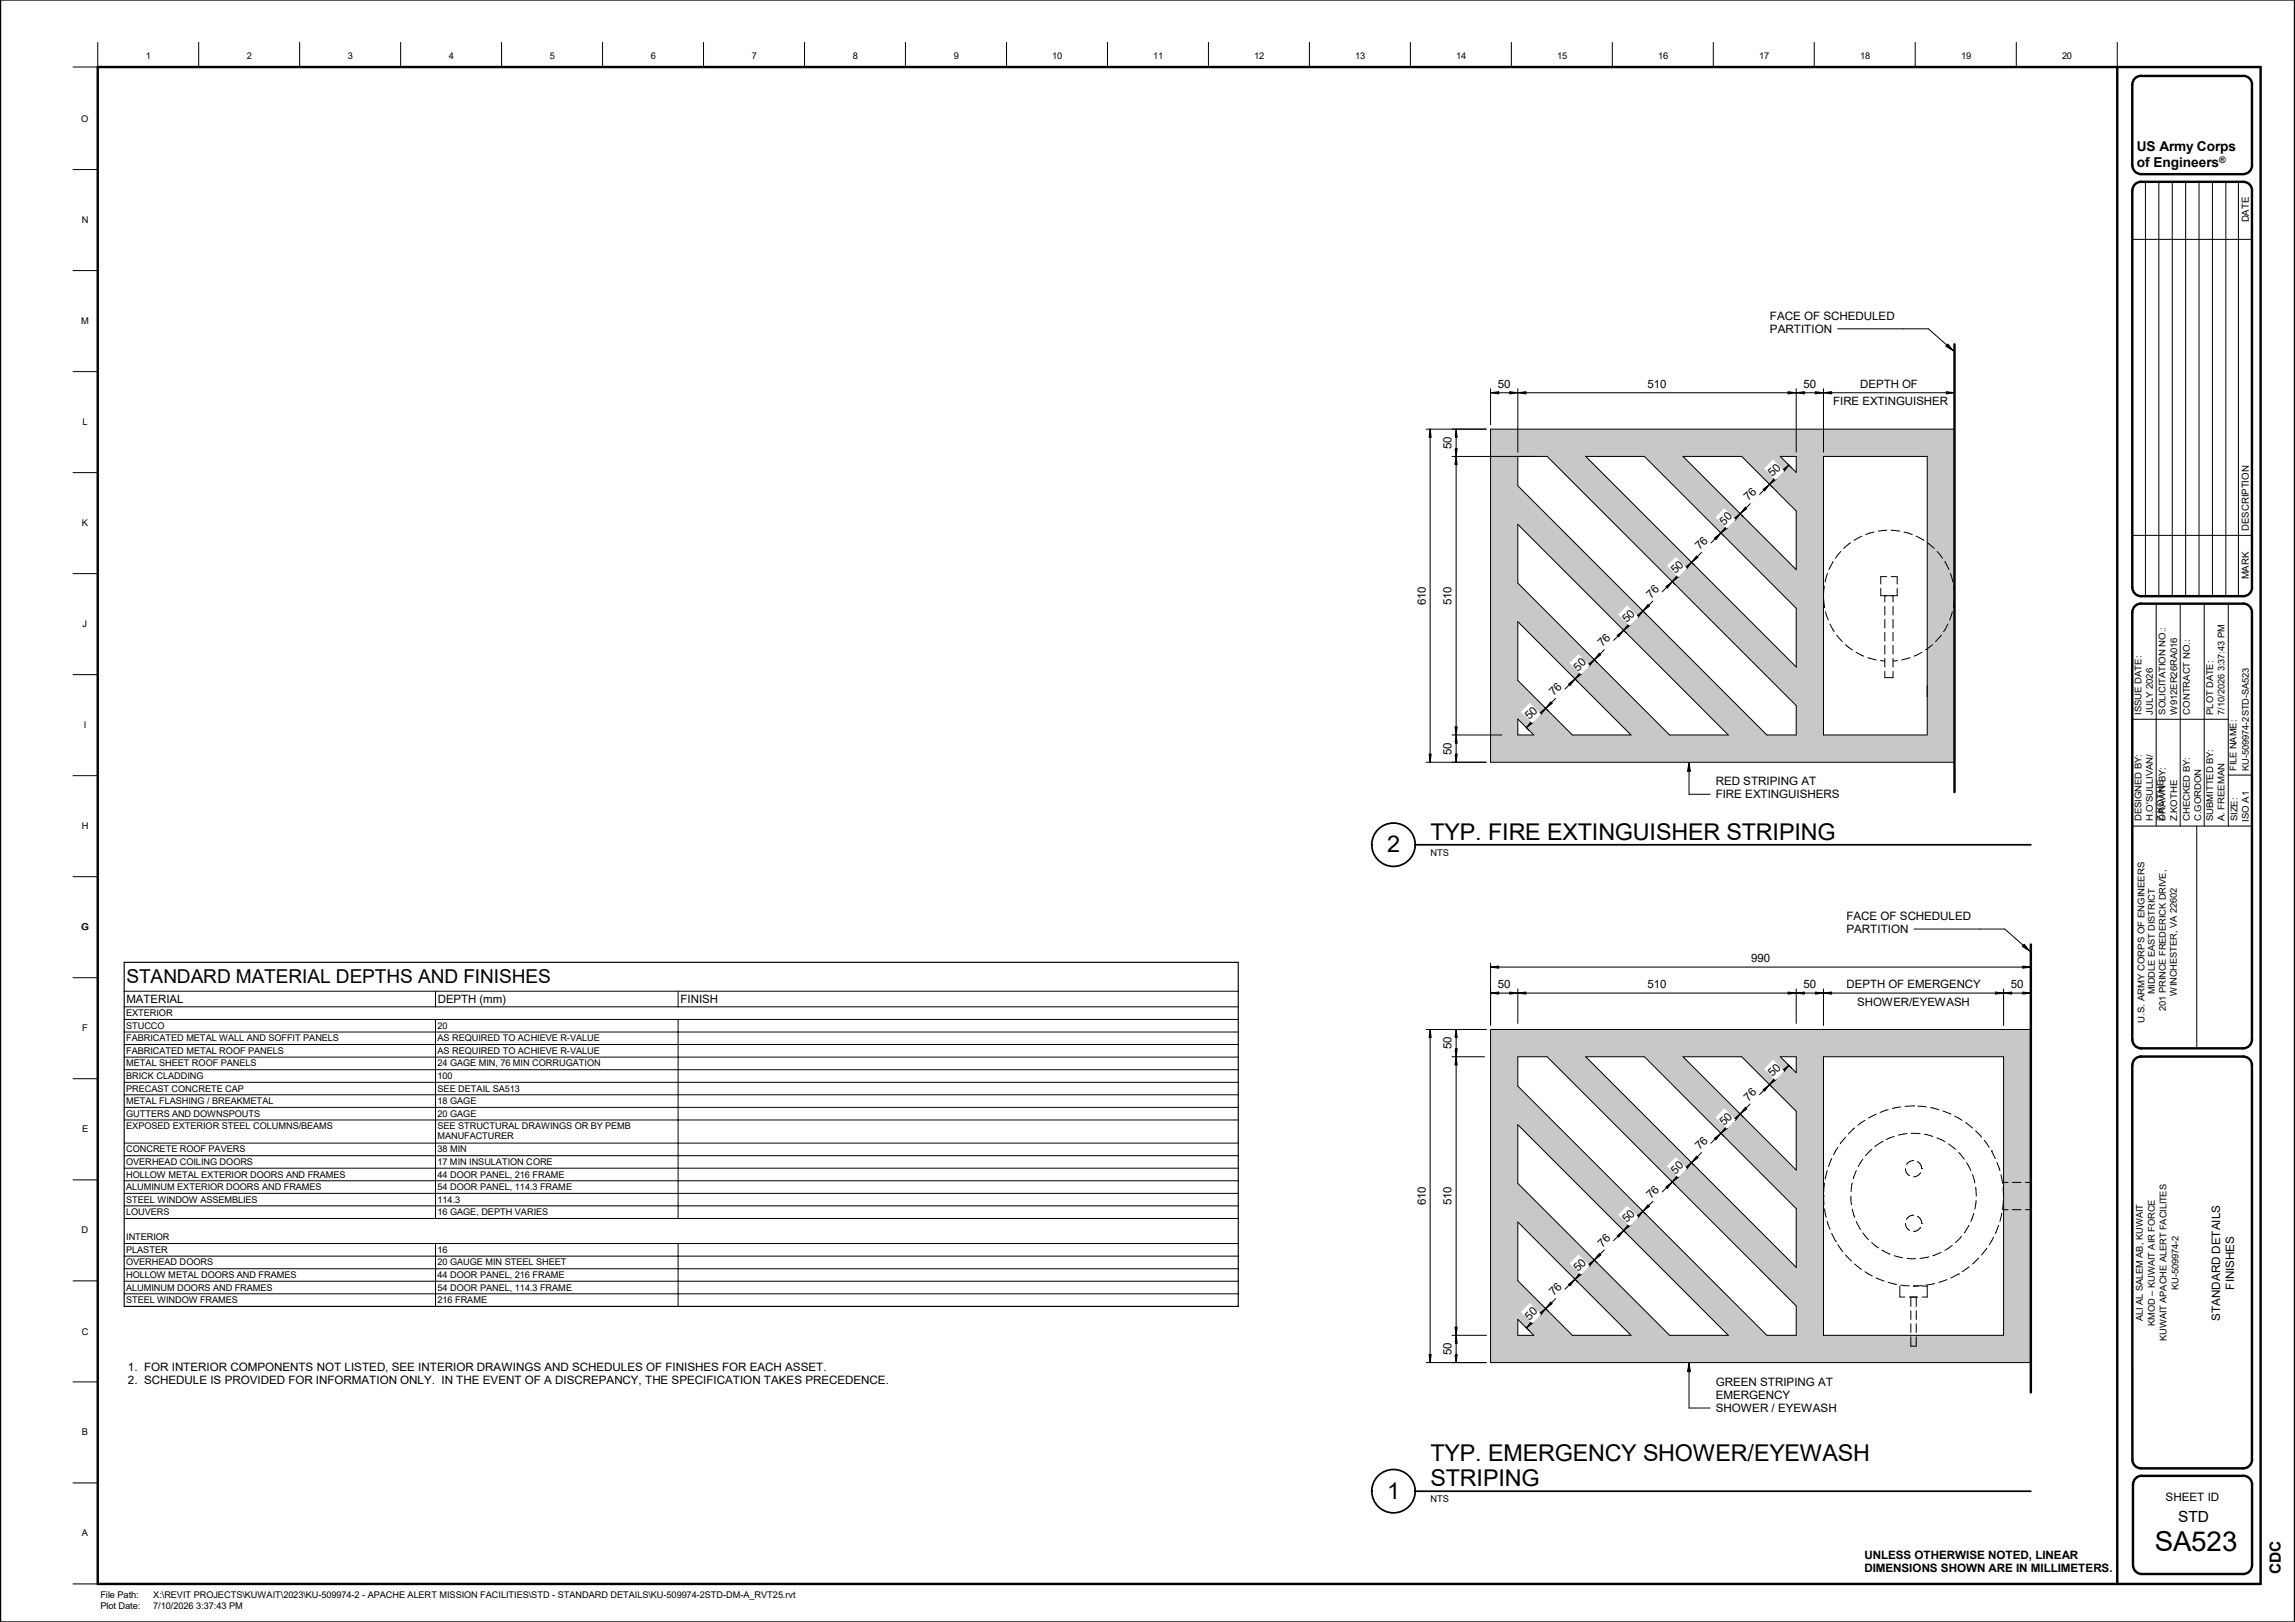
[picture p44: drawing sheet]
<svg xmlns="http://www.w3.org/2000/svg" width="841mm" height="594mm" viewBox="0 0 841 594" stroke-linecap="round" stroke-linejoin="round" font-family="sans-serif">
<defs><g id="words">
<text font-size="10.1" x="789.6" y="567.9">SA523</text>
<g font-size="8.5">
<text x="524.2" y="307.6">TYP. FIRE EXTINGUISHER STRIPING</text>
<text x="508.3" y="312.2">2</text>
<text x="524.2" y="535">TYP. EMERGENCY SHOWER/EYEWASH</text>
<text x="524.2" y="544.4">STRIPING</text>
<text x="508.3" y="548.9">1</text>
</g>
<text font-size="7" x="46.3" y="360">STANDARD MATERIAL DEPTHS AND FINISHES</text>
<g font-size="5.6">
<text x="798.2" y="557.4">STD</text>
<text x="835.9" y="576.7" transform="rotate(-90 835.9 576.7)">CDC</text>
</g>
<g font-size="5">
<text x="783.1" y="55.5">US Army Corps</text>
<text x="783.1" y="61.3">of Engineers</text>
</g>
<g font-size="4.3">
<text x="818.7" y="472.3" transform="rotate(-90 818.7 472.3)">FINISHES</text>
<text x="813.6" y="483.7" transform="rotate(-90 813.6 483.7)">STANDARD DETAILS</text>
</g>
<g font-size="4.2">
<text x="648.6" y="117.1">FACE OF SCHEDULED</text>
<text x="648.6" y="121.9">PARTITION</text>
<text x="548.9" y="142.1">50</text>
<text x="603.8" y="142.1">510</text>
<text x="660.9" y="142.1">50</text>
<text x="681.7" y="142.1">DEPTH OF</text>
<text x="671.8" y="148.4">FIRE EXTINGUISHER</text>
<text x="532" y="164.5" transform="rotate(-90 532 164.5)">50</text>
<text x="649.6" y="174.8" transform="rotate(-45 649.6 174.8)">50</text>
<text x="640.7" y="183.6" transform="rotate(-45 640.7 183.6)">76</text>
<text x="631.8" y="192.6" transform="rotate(-45 631.8 192.6)">50</text>
<text x="622.9" y="201.5" transform="rotate(-45 622.9 201.5)">76</text>
<text x="614" y="210.4" transform="rotate(-45 614 210.4)">50</text>
<text x="522.5" y="221.7" transform="rotate(-90 522.5 221.7)">610</text>
<text x="532" y="221.7" transform="rotate(-90 532 221.7)">510</text>
<text x="605.1" y="219.3" transform="rotate(-45 605.1 219.3)">76</text>
<text x="596.1" y="228.2" transform="rotate(-45 596.1 228.2)">50</text>
<text x="587.2" y="237.1" transform="rotate(-45 587.2 237.1)">76</text>
<text x="578.3" y="246" transform="rotate(-45 578.3 246)">50</text>
<text x="569.4" y="254.9" transform="rotate(-45 569.4 254.9)">76</text>
<text x="560.5" y="263.9" transform="rotate(-45 560.5 263.9)">50</text>
<text x="532" y="276.5" transform="rotate(-90 532 276.5)">50</text>
<text x="628.7" y="287.6">RED STRIPING AT</text>
<text x="628.7" y="292.4">FIRE EXTINGUISHERS</text>
<text x="676.7" y="337">FACE OF SCHEDULED</text>
<text x="676.7" y="341.8">PARTITION</text>
<text x="641.8" y="352.5">990</text>
<text x="548.9" y="362">50</text>
<text x="603.8" y="362">510</text>
<text x="660.9" y="362">50</text>
<text x="676.7" y="362">DEPTH OF EMERGENCY</text>
<text x="736.9" y="362">50</text>
<text x="46.4" y="367.2">MATERIAL</text>
<text x="160.5" y="367.2">DEPTH (mm)</text>
<text x="249.4" y="367.2">FINISH</text>
<text x="680.6" y="368.3">SHOWER/EYEWASH</text>
<text x="532" y="384.3" transform="rotate(-90 532 384.3)">50</text>
<text x="649.6" y="394.6" transform="rotate(-45 649.6 394.6)">50</text>
<text x="640.7" y="403.5" transform="rotate(-45 640.7 403.5)">76</text>
<text x="631.8" y="412.4" transform="rotate(-45 631.8 412.4)">50</text>
<text x="622.9" y="421.3" transform="rotate(-45 622.9 421.3)">76</text>
<text x="614" y="430.2" transform="rotate(-45 614 430.2)">50</text>
<text x="522.5" y="441.5" transform="rotate(-90 522.5 441.5)">610</text>
<text x="532" y="441.5" transform="rotate(-90 532 441.5)">510</text>
<text x="605.1" y="439.2" transform="rotate(-45 605.1 439.2)">76</text>
<text x="596.1" y="448.1" transform="rotate(-45 596.1 448.1)">50</text>
<text x="587.2" y="457" transform="rotate(-45 587.2 457)">76</text>
<text x="578.3" y="465.9" transform="rotate(-45 578.3 465.9)">50</text>
<text x="569.4" y="474.8" transform="rotate(-45 569.4 474.8)">76</text>
<text x="560.5" y="483.7" transform="rotate(-45 560.5 483.7)">50</text>
<text x="532" y="496.4" transform="rotate(-90 532 496.4)">50</text>
<text x="46.9" y="502.2">1. FOR INTERIOR COMPONENTS NOT LISTED, SEE INTERIOR DRAWINGS AND SCHEDULES OF FINISHES FOR EACH ASSET.</text>
<text x="46.9" y="506.9">2. SCHEDULE IS PROVIDED FOR INFORMATION ONLY. IN THE EVENT OF A DISCREPANCY, THE SPECIFICATION TAKES PRECEDENCE.</text>
<text x="628.7" y="507.7">GREEN STRIPING AT</text>
<text x="628.7" y="512.4">EMERGENCY</text>
<text x="628.7" y="517.2">SHOWER / EYEWASH</text>
<text x="793.6" y="549.7">SHEET ID</text>
<text x="683.2" y="570.8">UNLESS OTHERWISE NOTED, LINEAR</text>
<text x="683.2" y="575.8">DIMENSIONS SHOWN ARE IN MILLIMETERS.</text>
</g>
<g font-size="3.5">
<text x="824.1" y="81.4" transform="rotate(-90 824.1 81.4)">DATE</text>
<text x="824.1" y="194.4" transform="rotate(-90 824.1 194.4)">DESCRIPTION</text>
<text x="824.1" y="212.2" transform="rotate(-90 824.1 212.2)">MARK</text>
</g>
<g font-size="3.4">
<text x="53.5" y="21.5">1</text>
<text x="90.5" y="21.5">2</text>
<text x="127.5" y="21.5">3</text>
<text x="164.5" y="21.5">4</text>
<text x="201.5" y="21.5">5</text>
<text x="238.5" y="21.5">6</text>
<text x="275.5" y="21.5">7</text>
<text x="312.5" y="21.5">8</text>
<text x="349.5" y="21.5">9</text>
<text x="385.6" y="21.5">10</text>
<text x="422.6" y="21.5">11</text>
<text x="459.6" y="21.5">12</text>
<text x="496.6" y="21.5">13</text>
<text x="533.6" y="21.5">14</text>
<text x="570.6" y="21.5">15</text>
<text x="607.6" y="21.5">16</text>
<text x="644.6" y="21.5">17</text>
<text x="681.6" y="21.5">18</text>
<text x="718.6" y="21.5">19</text>
<text x="755.6" y="21.5">20</text>
<text x="29.8" y="44.6">O</text>
<text x="29.9" y="81.6">N</text>
<text x="29.8" y="118.6">M</text>
<text x="30.2" y="155.6">L</text>
<text x="30" y="192.6">K</text>
<text x="30.3" y="229.6">J</text>
<text x="784.8" y="261.7" transform="rotate(-90 784.8 261.7)">ISSUE DATE:</text>
<text x="788.9" y="261.7" transform="rotate(-90 788.9 261.7)">JULY 2026</text>
<text x="793.6" y="261.7" transform="rotate(-90 793.6 261.7)">SOLICITATION NO.:</text>
<text x="797.8" y="261.7" transform="rotate(-90 797.8 261.7)">W912ER26RA016</text>
<text x="802.4" y="261.7" transform="rotate(-90 802.4 261.7)">CONTRACT NO.:</text>
<text x="811.1" y="261.7" transform="rotate(-90 811.1 261.7)">PLOT DATE:</text>
<text x="815.2" y="261.7" transform="rotate(-90 815.2 261.7)">7/10/2026 3:37:43 PM</text>
<text x="30.7" y="266.6">I</text>
<text x="819.6" y="282.3" transform="rotate(-90 819.6 282.3)">FILE NAME:</text>
<text x="824.1" y="282.3" transform="rotate(-90 824.1 282.3)">KU-509974-2STD-SA523</text>
<text x="29.9" y="303.6">H</text>
<text x="784.8" y="300.8" transform="rotate(-90 784.8 300.8)">DESIGNED BY:</text>
<text x="788.9" y="300.8" transform="rotate(-90 788.9 300.8)">H.O'SULLIVAN/</text>
<text x="792.8" y="300.8" transform="rotate(-90 792.8 300.8)">Z.KOTHE</text>
<text x="793.6" y="300.8" transform="rotate(-90 793.6 300.8)">DRAWN BY:</text>
<text x="797.8" y="300.8" transform="rotate(-90 797.8 300.8)">Z.KOTHE</text>
<text x="802.4" y="300.8" transform="rotate(-90 802.4 300.8)">CHECKED BY:</text>
<text x="806.6" y="300.8" transform="rotate(-90 806.6 300.8)">C.GORDON</text>
<text x="811.1" y="300.8" transform="rotate(-90 811.1 300.8)">SUBMITTED BY:</text>
<text x="815.2" y="300.8" transform="rotate(-90 815.2 300.8)">A. FREEMAN</text>
<text x="820" y="300.8" transform="rotate(-90 820 300.8)">SIZE:</text>
<text x="824.1" y="300.9" transform="rotate(-90 824.1 300.9)">ISO A1</text>
<text x="524.2" y="313.4">NTS</text>
<text x="29.8" y="340.6">G</text>
<text x="789.7" y="364.2" transform="rotate(-90 789.7 364.2)">MIDDLE EAST DISTRICT</text>
<text x="797.7" y="364.6" transform="rotate(-90 797.7 364.6)">WINCHESTER, VA 22602</text>
<text x="793.7" y="370.2" transform="rotate(-90 793.7 370.2)">201 PRINCE FREDERICK DRIVE,</text>
<text x="30.1" y="377.6">F</text>
<text x="46.2" y="372.2">EXTERIOR</text>
<text x="46.2" y="376.8">STUCCO</text>
<text x="160.3" y="376.8">20</text>
<text x="785.8" y="374.5" transform="rotate(-90 785.8 374.5)">U.S. ARMY CORPS OF ENGINEERS</text>
<text x="46.2" y="381.4">FABRICATED METAL WALL AND SOFFIT PANELS</text>
<text x="160.3" y="381.4">AS REQUIRED TO ACHIEVE R-VALUE</text>
<text x="46.2" y="386">FABRICATED METAL ROOF PANELS</text>
<text x="160.3" y="386">AS REQUIRED TO ACHIEVE R-VALUE</text>
<text x="46.2" y="390.6">METAL SHEET ROOF PANELS</text>
<text x="46.2" y="395.2">BRICK CLADDING</text>
<text x="160.3" y="390.6">24 GAGE MIN, 76 MIN CORRUGATION</text>
<text x="160.3" y="395.2">100</text>
<text x="46.2" y="399.8">PRECAST CONCRETE CAP</text>
<text x="160.3" y="399.8">SEE DETAIL SA513</text>
<text x="46.2" y="404.4">METAL FLASHING / BREAKMETAL</text>
<text x="160.3" y="404.4">18 GAGE</text>
<text x="46.2" y="409">GUTTERS AND DOWNSPOUTS</text>
<text x="46.2" y="413.6">EXPOSED EXTERIOR STEEL COLUMNS/BEAMS</text>
<text x="160.3" y="409">20 GAGE</text>
<text x="160.3" y="413.6">SEE STRUCTURAL DRAWINGS OR BY PEMB</text>
<text x="30.1" y="414.7">E</text>
<text x="160.3" y="417.3">MANUFACTURER</text>
<text x="46.2" y="422.1">CONCRETE ROOF PAVERS</text>
<text x="160.3" y="422.1">38 MIN</text>
<text x="46.2" y="426.7">OVERHEAD COILING DOORS</text>
<text x="46.2" y="431.3">HOLLOW METAL EXTERIOR DOORS AND FRAMES</text>
<text x="160.3" y="426.7">17 MIN INSULATION CORE</text>
<text x="160.3" y="431.3">44 DOOR PANEL, 216 FRAME</text>
<text x="46.2" y="435.9">ALUMINUM EXTERIOR DOORS AND FRAMES</text>
<text x="160.3" y="435.9">54 DOOR PANEL, 114.3 FRAME</text>
<text x="46.2" y="440.5">STEEL WINDOW ASSEMBLIES</text>
<text x="160.3" y="440.5">114.3</text>
<text x="46.2" y="445.1">LOUVERS</text>
<text x="160.3" y="445.1">16 GAGE, DEPTH VARIES</text>
<text x="29.9" y="451.7">D</text>
<text x="46.2" y="454.3">INTERIOR</text>
<text x="46.2" y="458.9">PLASTER</text>
<text x="160.3" y="458.9">16</text>
<text x="46.2" y="463.5">OVERHEAD DOORS</text>
<text x="160.3" y="463.5">20 GAUGE MIN STEEL SHEET</text>
<text x="46.2" y="472.7">ALUMINUM DOORS AND FRAMES</text>
<text x="46.2" y="468.1">HOLLOW METAL DOORS AND FRAMES</text>
<text x="160.3" y="468.1">44 DOOR PANEL, 216 FRAME</text>
<text x="160.3" y="472.7">54 DOOR PANEL, 114.3 FRAME</text>
<text x="798.3" y="472.5" transform="rotate(-90 798.3 472.5)">KU-509974-2</text>
<text x="46.2" y="477.3">STEEL WINDOW FRAMES</text>
<text x="160.3" y="477.3">216 FRAME</text>
<text x="785.2" y="483.9" transform="rotate(-90 785.2 483.9)">ALI AL SALEM AB, KUWAIT</text>
<text x="789.7" y="485.6" transform="rotate(-90 789.7 485.6)">KMOD – KUWAIT AIR FORCE</text>
<text x="29.9" y="488.8">C</text>
<text x="794" y="491.3" transform="rotate(-90 794 491.3)">KUWAIT APACHE ALERT FACILITES</text>
<text x="30" y="525.7">B</text>
<text x="524.2" y="550.1">NTS</text>
<text x="30" y="562.7">A</text>
<text x="36.8" y="585.4">File Path:</text>
<text x="56.1" y="585.4">X:\REVIT PROJECTS\KUWAIT\2023\KU-509974-2 - APACHE ALERT MISSION FACILITIES\STD - STANDARD DETAILS\KU-509974-2STD-DM-A_RVT25.rvt</text>
<text x="36.8" y="589.5">Plot Date:</text>
<text x="56.1" y="589.5">7/10/2026 3:37:43 PM</text>
</g>
<text font-size="3.3" x="813.3" y="59.8">®</text>
</g></defs>
<path d="M546.2 377.1h198v122h-198z" fill="#c8c8c8"/>
<g fill="none" stroke="#000" stroke-width=".37">
<path d="M546.2 377.1h198v122h-198zM556.2 387.1h10.8l91.2 91.2v10.8h-10.7l-91.3-91.3zM581.1 387.1h21.5l55.6 55.6v21.5zM616.8 387.1h21.5l19.9 19.9v21.5zM652.4 387.1h5.8v5.8zM668.2 387.1h66v102h-66zM556.2 411.9l77.1 77.2h-21.5l-55.6-55.6zM676.3 416.5l-1.9 2.4M679.6 413.1l-2.2 2.2M683.4 410.3l-2.6 1.9M687.5 408.1l-2.8 1.4M689.7 418.1h.1"/>
<path d="M689.7 418.1l-2.6 1.8M691.9 406.4l-2.9 1.1M694.1 416.2l-2.9 1.2M696.6 405.4l-3.1 .6M698.8 415.2l-3.1 .6M700.4 415.1h.1M700.5 415.1l2.9 .1M701.3 405h.1M701.3 405l-3.2 .2M702.8 405.1l3.1 .3M703.4 415.2h.2M705.2 415.5l3.1 .7"/>
<path d="M707.5 405.7l3 .7M709.8 416.8l2.9 1.4M712 406.9l2.9 1.2M714.1 419l2.1 1.6M716.3 408.8l2.7 1.5M720.4 411.2l2.4 1.9M724 414.2l2.1 2.3M727.2 417.7l1.8 2.5M668.2 438.1h.1M668.2 438.1l.2 3.1M668.6 433.4l-.3 3.1M669.6 428.8l-.7 3"/>
<path d="M671.2 424.3l-1.1 3M673.5 420.2l-1.5 2.8M678.3 438.1l.2 3.1M678.8 433.3l-.5 3.2M680.3 428.7l-1.1 3M682.7 424.6l-1.7 2.7M685.9 421l-2.3 2.3M698.3 428a2.63 2.63 0 0 0 1.5 2.6M701.3 425.1a3.1 3.1 0 0 0-2.7 1.5M702.7 425.5a2.91 2.91 0 0 1 1.5 2.5M703.8 429.5a2.76 2.76 0 0 1-2.5 1.5M704.2 428h.1"/>
<path d="M716.2 420.6l.4 .4M717.8 422.1l2 2.5M720.7 425.9l1.5 2.8M722.8 430.2l.9 3.1M724 434.8l.2 3.3M724.2 439.7l-.5 3.1M729.8 421.6l1.4 2.7M729.8 421.6h.1M731.8 425.8l1.1 3M733.3 430.3l.2 .9M733.5 431.2l.4 2.2M733.8 433.1h2.1"/>
<path d="M734.1 434.9l.1 3.2M734.1 439.6l-.3 3.2M737.4 433.1h3.2M742.2 433.1h2M556.2 447.6l41.5 41.5h-21.5l-20-20zM668.6 442.8l.6 3M669.6 447.3l1 3M671.2 451.7l1.4 2.9M672.6 454.6h.1M673.5 455.9l1.8 2.5M676.3 459.7l2.2 2.2M678.8 442.8l.9 3.1"/>
<path d="M680.3 447.4l1.4 2.9M682.7 451.6l2 2.4M685.9 455.1l2.5 2M689.7 458l2.9 1.4M689.7 458h.1M694.1 459.9l3.1 .8M698.3 448.1a2.63 2.63 0 0 0 1.5 2.5M701.3 445.1a2.81 2.81 0 0 0-2.7 1.5M702.7 445.5a2.91 2.91 0 0 1 1.5 2.6M703.8 449.5a2.83 2.83 0 0 1-2.5 1.5M704.2 448.1h.1M711.3 458.7l-3 1.2"/>
<path d="M715.4 456.1l-2.7 1.8M718.8 452.8l-2.2 2.3M721.5 448.9l-1.7 2.7M723.3 444.4l-1.1 3M728.1 457.2l-2 2.5M730.5 453.1l-1.5 2.8M732.4 448.8l-1.2 2.9M733.6 444.3l-.7 3M733.8 443.1h2.1M737.4 443.1h3.2M742.2 443.1h2M679.6 463l2.5 1.9"/>
<path d="M683.4 465.8l2.7 1.6M687.5 468.1l3 1.1M691.9 469.7l3.1 .8M696.2 471v4.1h1.9M696.6 470.7l3.1 .3M698.8 460.9l3.2 .1M699.6 475.1h3.2M700.2 475.1v3.4M701.2 471h1.7M701.3 471h.1M702.2 475.1v3.4M704.4 470.9l-3.1 .1"/>
<path d="M704.5 471h1.7v4.1h-1.8M706.8 460.3l-3.2 .6M709 470.1l-3.1 .6M713.5 468.7l-3 1M717.7 466.6h.1M717.7 466.6l-2.8 1.5M721.6 464l-2.6 1.8M725.1 460.8l-2.3 2.2M556.2 483.2l5.9 5.9h-5.9zM700.2 480.1v3.2M700.2 484.8v3.2M700.2 489.6v3.5h2v-3.5"/>
<path d="M702.2 480.1v3.2M702.2 484.8v3.2"/>
</g>
<path d="M744.2 345.9v164.1" fill="none" stroke="#000" stroke-width=".89"/>
<path d="M546.2 157.2h170v122h-170z" fill="#c8c8c8"/>
<g fill="none" stroke="#000" stroke-width=".37">
<path d="M546.2 157.2h170v122h-170zM556.2 167.2h10.8l91.2 91.2v10.8h-10.7l-91.3-91.3zM581.1 167.2h21.5l55.6 55.6v21.5zM616.8 167.2h21.5l19.9 20v21.5zM652.4 167.2h5.8v5.8zM668.2 167.2h38v102h-38zM556.2 192.1l77.1 77.1h-21.5l-55.6-55.6zM678.1 198.8l-2.4 2M682.2 196.4l-2.8 1.5M686.7 194.9l-3 .9M691.4 194.2l-3.1 .3M693 194.2l3.2 .3"/>
<path d="M697.7 194.9l3 .9M702.2 196.4l2.8 1.5M706.3 198.8l2.5 2M668.3 219.6l.4 2.9M668.5 214.7l-.2 2M669.7 210.1l-.9 3M671.7 205.7v.1M671.7 205.8l-1.4 2.8M674.6 202l-2 2.5M690.7 218.2v2.3M691.4 211.2h-2.2v2.7M693 211.2h2.2v2.7"/>
<path d="M693.7 218.2v2.3M695.2 215.5v2.7h-6v-2.7M709.9 202l1.9 2.5M712.8 205.7v.1M712.8 205.8l1.4 2.8M714.8 210.1l.8 3M715.9 214.7l.3 3.1M716.2 219.4l-.4 3.1M556.2 227.7l41.5 41.5h-21.5l-20-20zM669 224.1l1 3M670.6 228.6l1.6 2.8M673.1 232.6l2 2.4"/>
<path d="M676.3 236.1l2.5 1.9M680.2 238.9l2.8 1.4M690.7 222.1v3.2M690.7 226.9v3.1M690.7 231.6v3.2M690.7 236.4v3.2M693.7 222.1v3.2M693.7 226.9v3.1M693.7 231.6v3.2M693.7 236.4v3.2M704.3 238.9l-2.8 1.4M708.2 236.1l-2.6 1.9"/>
<path d="M711.4 232.6l-2.1 2.4M713.8 228.6l-1.5 2.8M715.4 224.1l-.9 3M684.5 240.9l3 .8M689.1 241.9l1.6 .2M690.7 241.1v3.2M693.7 245.9v2.3h-3v-2.3M693.7 241.1v3.2M695.3 241.9l-1.6 .2M699.4 241.1l-2.5 .6M700 240.9l-.6 .2M556.2 263.4l5.9 5.8h-5.9z"/>
<path d="M546.2 354.2h198M546.2 354.2l3-.4v.8zM546.2 352.7v22.8M741.3 353.8l2.9 .4-2.9 .4zM744.2 352.7v22.8"/>
</g>
<path d="M716.2 126.1v164" fill="none" stroke="#000" stroke-width=".89"/>
<path d="M546.2 354.2l3-.4v.8zM741.3 353.8l2.9 .4-2.9 .4z" fill="#000"/>
<path d="M641.8 348.7h6.9v4.7h-6.9z" fill="#fff"/>
<g fill="none" stroke="#000" stroke-width=".37">
<path d="M546.2 363.7l3-.4v.8zM546.2 362.2v13.3M553.2 363.3l3 .4-3 .4zM556.2 363.7l3-.4v.8zM556.2 362.2v12.7M655.2 363.3l3 .4-3 .4zM658.2 363.7l3-.4v.8zM658.2 362.2v12.7M665.2 363.3l3 .4-3 .4zM668.2 363.7l3-.4v.8zM668.2 362.2v13.4M731.2 363.3l3 .4-3 .4z"/>
<path d="M734.2 363.7l3-.4v.8zM734.2 362.2v13.4M741.3 363.3l2.9 .4-2.9 .4zM744.2 363.7h-198M744.2 362.2v13.3"/>
</g>
<path d="M546.2 363.7l3-.4v.8zM556.2 363.7l3-.4v.8zM553.2 363.3l3 .4-3 .4zM658.2 363.7l3-.4v.8zM655.2 363.3l3 .4-3 .4zM668.2 363.7l3-.4v.8zM665.2 363.3l3 .4-3 .4zM734.2 363.7l3-.4v.8zM731.2 363.3l3 .4-3 .4zM741.3 363.3l2.9 .4-2.9 .4z" fill="#000"/>
<g fill="#fff">
<path d="M548.9 358.2h4.7v4.7h-4.7z"/>
<path d="M603.8 358.2h6.9v4.7h-6.9z"/>
<path d="M660.9 358.2h4.7v4.7h-4.7z"/>
<path d="M680.6 364.5h41.3v4.7h-41.3z"/>
<path d="M676.7 358.2h49.1v4.7h-49.1z"/>
<path d="M736.9 358.2h4.7v4.7h-4.7z"/>
</g>
<path d="M532.1 377.1h12.5M533.6 377.1l.4 2.9h-.8zM533.6 377.1v122M532.1 387.1h11.9M533.2 384h.8l-.4 3.1zM533.6 387.1l.4 3h-.8zM532.1 499.1h12.5M532.1 489.1h12.6M533.2 496.1h.8l-.4 3zM533.2 486.1h.8l-.4 3zM533.6 489.1l.4 2.9h-.8z" fill="none" stroke="#000" stroke-width=".37"/>
<path d="M533.6 377.1l.4 2.9h-.8zM533.6 387.1l.4 3h-.8zM533.2 384h.8l-.4 3.1zM533.2 496.1h.8l-.4 3zM533.6 489.1l.4 2.9h-.8zM533.2 486.1h.8l-.4 3z" fill="#000"/>
<g fill="#fff">
<path d="M528.1 379.7h4.8v4.7h-4.8z"/>
<path d="M528.1 434.6h4.8v6.9h-4.8z"/>
<path d="M528.1 491.7h4.8v4.7h-4.8z"/>
</g>
<path d="M522.6 377.1h22M524.1 377.1l.4 2.9h-.8zM524.1 377.1v122M522.6 499.1h22M523.7 496.1h.8l-.4 3z" fill="none" stroke="#000" stroke-width=".37"/>
<path d="M524.1 377.1l.4 2.9h-.8zM523.7 496.1h.8l-.4 3z" fill="#000"/>
<path d="M518.6 434.6h4.9v6.9h-4.9z" fill="#fff"/>
<g fill="none" stroke="#000" stroke-width=".37">
<path d="M646.1 399.1l2.4-1.8-1.9 2.4zM648.1 396.9l1.4 1.4M650.3 394.9l.6 .5-2.4 1.9zM653.2 392l2.3-1.8-1.8 2.4zM655.2 389.8l1.4 1.4M655.5 390.2l-96.1 96.2M628.3 416.9l2.3-1.8-1.8 2.4zM630.3 414.7l1.4 1.4M632.5 412.7l.6 .6-2.5 1.8zM635.3 409.9l2.4-1.9-1.8 2.4zM637.4 407.7l1.4 1.4M639.6 405.6l.5 .6-2.4 1.8z"/>
<path d="M610.4 434.8l2.4-1.9-1.8 2.4zM612.5 432.6l1.4 1.4M614.7 430.5l.5 .6-2.4 1.8zM617.5 427.7l2.4-1.9-1.8 2.4zM619.5 425.4l1.4 1.5M621.7 423.4l.6 .6-2.4 1.8zM586.1 459.1l.6 .6-2.5 1.8zM592.6 452.6l2.4-1.9-1.8 2.4zM594.7 450.3l1.4 1.5M596.9 448.3l.5 .6-2.4 1.8zM599.7 445.5l2.4-1.8-1.9 2.4zM601.7 443.3l1.4 1.4"/>
<path d="M603.9 441.2l.6 .6-2.4 1.9zM566.1 478.9l1.4 1.5M568.3 476.9l.5 .6-2.4 1.8zM574.8 470.4l2.4-1.9-1.8 2.5zM576.8 468.2l1.4 1.4M579 466.1l.6 .6-2.4 1.8zM581.9 463.3l2.3-1.8-1.8 2.4zM583.9 461.1l1.4 1.4M559 486l.4 .4M559.4 486.4l1 1M561.2 484l.6 .5-2.4 1.9zM564 481.2l2.4-1.9-1.8 2.4z"/>
</g>
<g fill="#000">
<path d="M650.3 394.9l.6 .5-2.4 1.9zM646.1 399.1l2.4-1.8-1.9 2.4zM653.2 392l2.3-1.8-1.8 2.4zM632.5 412.7l.6 .6-2.5 1.8zM628.3 416.9l2.3-1.8-1.8 2.4zM639.6 405.6l.5 .6-2.4 1.8zM635.3 409.9l2.4-1.9-1.8 2.4zM614.7 430.5l.5 .6-2.4 1.8zM610.4 434.8l2.4-1.9-1.8 2.4zM621.7 423.4l.6 .6-2.4 1.8zM617.5 427.7l2.4-1.9-1.8 2.4zM596.9 448.3l.5 .6-2.4 1.8z"/>
<path d="M592.6 452.6l2.4-1.9-1.8 2.4zM603.9 441.2l.6 .6-2.4 1.9zM599.7 445.5l2.4-1.8-1.9 2.4zM568.3 476.9l.5 .6-2.4 1.8zM564 481.2l2.4-1.9-1.8 2.4zM579 466.1l.6 .6-2.4 1.8zM574.8 470.4l2.4-1.9-1.8 2.5zM586.1 459.1l.6 .6-2.5 1.8zM581.9 463.3l2.3-1.8-1.8 2.4zM561.2 484l.6 .5-2.4 1.9z"/>
</g>
<g fill="#fff">
<path d="M560.6 477.3l4.2 4.2-3.3 3.2-4.1-4.1z"/>
<path d="M569.6 468.4l4.1 4.2-3.3 3.2-4.1-4.1z"/>
<path d="M578.4 459.4l4.2 4.2-3.3 3.3-4.1-4.2z"/>
<path d="M587.4 450.6l4.1 4.1-3.2 3.3-4.2-4.1z"/>
<path d="M596.3 441.6l4.1 4.2-3.2 3.3-4.2-4.2z"/>
<path d="M605.2 432.7l4.1 4.2-3.2 3.3-4.2-4.2z"/>
<path d="M614.1 423.8l4.1 4.2-3.2 3.2-4.2-4.1z"/>
<path d="M623 414.9l4.2 4.2-3.3 3.3-4.1-4.2z"/>
<path d="M631.9 406l4.2 4.2-3.3 3.2-4.2-4.1z"/>
<path d="M640.8 397.1l4.2 4.2-3.3 3.2-4.1-4.1z"/>
<path d="M649.7 388.2l4.2 4.1-3.3 3.3-4.1-4.1z"/>
</g>
<g fill="none" stroke="#000" stroke-width=".37">
<path d="M532.1 157.2h12.5M533.6 157.2l.4 3h-.8zM533.6 157.2v122M532.1 167.2h30.2M533.2 164.2h.8l-.4 3zM533.6 167.2l.4 3h-.8zM532.1 279.2h12.5M532.1 269.2h18.3M533.2 276.2h.8l-.4 3zM533.2 266.2h.8l-.4 3zM533.6 269.2l.4 3h-.8zM701.4 340.3h33.3l9.1 8"/>
<path d="M741.8 345.8l2 2.5-2.7-1.7zM619 499.2l.5 3.2h-1.1zM619 499.2v16.5h7.7"/>
</g>
<path d="M533.6 157.2l.4 3h-.8zM533.6 167.2l.4 3h-.8zM533.2 164.2h.8l-.4 3zM533.2 276.2h.8l-.4 3zM533.6 269.2l.4 3h-.8zM533.2 266.2h.8l-.4 3zM741.8 345.8l2 2.5-2.7-1.7zM619 499.2l.5 3.2h-1.1z" fill="#000"/>
<g fill="#fff">
<path d="M528.1 159.9h4.8v4.7h-4.8z"/>
<path d="M528.1 214.7h4.8v7h-4.8z"/>
<path d="M528.1 271.9h4.8v4.7h-4.8z"/>
</g>
<path d="M522.6 157.2h22M524.1 157.2l.4 3h-.8zM524.1 157.2v122M522.6 279.2h22M523.7 276.2h.8l-.4 3z" fill="none" stroke="#000" stroke-width=".37"/>
<path d="M524.1 157.2l.4 3h-.8zM523.7 276.2h.8l-.4 3z" fill="#000"/>
<path d="M518.6 214.7h4.9v7h-4.9z" fill="#fff"/>
<g fill="none" stroke="#000" stroke-width=".37">
<path d="M646.1 179.2l2.4-1.8-1.9 2.4zM648.1 177l1.4 1.5M650.3 175l.6 .6-2.4 1.8zM653.2 172.2l2.3-1.8-1.8 2.3zM655.2 170l.3 .4M655.5 170.4l-96.1 96.1M655.5 170.4l1.1 1M628.3 197.1l2.3-1.9-1.8 2.5zM630.3 194.9l1.4 1.4M632.5 192.8l.6 .6-2.5 1.8zM635.3 190l2.4-1.8-1.8 2.3zM637.4 187.8l1.4 1.4"/>
<path d="M639.6 185.8l.5 .5-2.4 1.9zM610.4 214.9l2.4-1.8-1.8 2.3zM612.5 212.7l1.4 1.4M614.7 210.7l.5 .5-2.4 1.9zM617.5 207.8l2.4-1.8-1.8 2.4zM619.5 205.6l1.4 1.5M621.7 203.6l.6 .5-2.4 1.9zM586.1 239.2l.6 .6-2.5 1.8zM592.6 232.7l2.4-1.8-1.8 2.4zM594.7 230.5l1.4 1.4M596.9 228.5l.5 .5-2.4 1.9zM599.7 225.6l2.4-1.8-1.9 2.4z"/>
<path d="M601.7 223.4l1.4 1.5M603.9 221.4l.6 .6-2.4 1.8zM566.1 259.1l1.4 1.4M568.3 257l.5 .6-2.4 1.9zM574.8 250.5l2.4-1.8-1.8 2.4zM576.8 248.3l1.4 1.5M579 246.3l.6 .5-2.4 1.9zM581.9 243.5l2.3-1.9-1.8 2.4zM583.9 241.3l1.4 1.4M559 266.1l.4 .4M559.4 266.5l1 1.1M561.2 264.1l.6 .6-2.4 1.8z"/>
<path d="M564 261.3l2.4-1.8-1.8 2.3z"/>
</g>
<g fill="#000">
<path d="M650.3 175l.6 .6-2.4 1.8zM646.1 179.2l2.4-1.8-1.9 2.4zM653.2 172.2l2.3-1.8-1.8 2.3zM632.5 192.8l.6 .6-2.5 1.8zM628.3 197.1l2.3-1.9-1.8 2.5zM639.6 185.8l.5 .5-2.4 1.9zM635.3 190l2.4-1.8-1.8 2.3zM614.7 210.7l.5 .5-2.4 1.9zM610.4 214.9l2.4-1.8-1.8 2.3zM621.7 203.6l.6 .5-2.4 1.9zM617.5 207.8l2.4-1.8-1.8 2.4zM596.9 228.5l.5 .5-2.4 1.9z"/>
<path d="M592.6 232.7l2.4-1.8-1.8 2.4zM603.9 221.4l.6 .6-2.4 1.8zM599.7 225.6l2.4-1.8-1.9 2.4zM568.3 257l.5 .6-2.4 1.9zM564 261.3l2.4-1.8-1.8 2.3zM579 246.3l.6 .5-2.4 1.9zM574.8 250.5l2.4-1.8-1.8 2.4zM586.1 239.2l.6 .6-2.5 1.8zM581.9 243.5l2.3-1.9-1.8 2.4zM561.2 264.1l.6 .6-2.4 1.8z"/>
</g>
<g fill="#fff">
<path d="M560.6 257.4l4.2 4.2-3.3 3.3-4.1-4.2z"/>
<path d="M569.6 248.5l4.1 4.2-3.3 3.2-4.1-4.1z"/>
<path d="M578.4 239.6l4.2 4.2-3.3 3.3-4.1-4.2z"/>
<path d="M587.4 230.7l4.1 4.2-3.2 3.2-4.2-4.1z"/>
<path d="M596.3 221.8l4.1 4.2-3.2 3.2-4.2-4.1z"/>
<path d="M605.2 212.9l4.1 4.1-3.2 3.3-4.2-4.1z"/>
<path d="M614.1 204l4.1 4.2-3.2 3.2-4.2-4.1z"/>
<path d="M623 195l4.2 4.2-3.3 3.3-4.1-4.2z"/>
<path d="M631.9 186.1l4.2 4.2-3.3 3.3-4.2-4.2z"/>
<path d="M640.8 177.2l4.2 4.2-3.3 3.3-4.1-4.2z"/>
<path d="M649.7 168.3l4.2 4.2-3.3 3.3-4.1-4.2z"/>
</g>
<g fill="none" stroke="#000" stroke-width=".37">
<path d="M673.4 120.4h33.3l9.1 8.1M713.8 126l2 2.5-2.7-1.7zM546.2 143.9l3-.4v.8zM546.2 142.4v13.2M553.2 143.5l3 .4-3 .4zM556.2 143.9l3-.4v.8zM556.2 142.4v23.2M655.2 143.5l3 .4-3 .4zM658.2 143.9l3-.4v.8zM658.2 142.4v23.2M665.2 143.5l3 .4-3 .4zM668.2 143.9l3-.4v.8z"/>
<path d="M668.2 142.4v23.2M713.2 143.5l3 .3-3 .5zM716.2 143.8l-170 .1M716.2 143.3v2.1M619 279.4l.5 3.1h-1.1zM619 279.4v11.5h7.7"/>
</g>
<path d="M713.8 126l2 2.5-2.7-1.7zM546.2 143.9l3-.4v.8zM556.2 143.9l3-.4v.8zM553.2 143.5l3 .4-3 .4zM658.2 143.9l3-.4v.8zM655.2 143.5l3 .4-3 .4zM668.2 143.9l3-.4v.8zM665.2 143.5l3 .4-3 .4zM713.2 143.5l3 .3-3 .5zM619 279.4l.5 3.1h-1.1z" fill="#000"/>
<g fill="#fff">
<path d="M548.9 138.3h4.7v4.7h-4.7z"/>
<path d="M603.8 138.3h6.9v4.7h-6.9z"/>
<path d="M660.9 138.3h4.7v4.7h-4.7z"/>
<path d="M670.6 144.7h43.2v4.7h-43.2z"/>
<path d="M681.7 138.3h21.1v4.7h-21.1z"/>
</g>
<g fill="none" stroke="#000" stroke-width=".37">
<path d="M35.8 15.5v9.1h-9M72.8 15.5v9.1M109.8 15.5v9.1M146.8 15.5v9.1M183.8 15.5v9.1M220.8 15.5v9.1M257.8 15.5v9.1M294.8 15.5v9.1M331.8 15.5v9.1M368.9 15.5v9.1M405.8 15.5v9.1M442.8 15.5v9.1"/>
<path d="M479.8 15.5v9.1M516.8 15.5v9.1M553.8 15.5v9.1M590.8 15.5v9.1M627.8 15.5v9.1M664.8 15.5v9.1M701.8 15.5v9.1M738.9 15.5v9.1M775.9 15.5v9.1M26.8 62.1h9M786.2 66.6v151.8M791.1 66.6v151.8"/>
<path d="M796 66.6v151.8M800.9 66.6v151.8M805.9 66.6v151.8M810.8 66.6v151.8M815.7 66.6v151.8M820.3 66.6v151.8M26.8 99.1h9M781.4 87.7h43.8M26.8 136.1h9M26.8 173.1h9M781.4 196.1h43.8M26.8 210.1h9"/>
<path d="M790.2 221.1v81.5M799 221.1v81.5M807.8 221.1v81.5M816.6 221.1v81.5M26.8 247.1h9M781.4 263.4h35.2M26.8 284.1h9M816.6 283.9h8.6M781.4 302.6h43.8M805 302.6v81.4M26.8 321.1h9M26.8 358.1h9"/>
<path d="M26.8 395.1h9M26.8 432.1h9M26.8 469.1h9M26.8 506.1h9M26.8 543.1h9M26.8 580.1h9"/>
</g>
<g fill="none" stroke="#000" stroke-width=".89">
<path d="M0 0v594.1M841 0v594.1M35.8 24.6h792.6v555.5h-792.6zM775.9 24.6v555.5M781.4 31v29.6M784.6 27.8h37.5M784.6 27.8a3.1 3.1 0 0 0-3.2 3.1M822.1 27.8a3.2 3.2 0 0 1 3.2 3.1l-.1 29.7M781.4 69.8v145.4M781.4 60.6a3.2 3.2 0 0 0 3.2 3.2h37.5M822.1 66.6h-37.5a3.1 3.1 0 0 0-3.2 3.2M822.1 66.6a3.2 3.2 0 0 1 3.2 3.2"/>
<path d="M825.2 69.8l.1 145.4a3.2 3.2 0 0 1-3.2 3.2M825.3 60.6a3.2 3.2 0 0 1-3.2 3.2M781.4 215.2a3.2 3.2 0 0 0 3.2 3.2h37.5M781.4 224.3v156.5M781.4 224.2a3.1 3.1 0 0 1 3.2-3.1h37.5a3.2 3.2 0 0 1 3.1 3.2v156.5a3.2 3.2 0 0 1-3.1 3.2h-37.5a3.2 3.2 0 0 1-3.2-3.2M781.4 390.1v144.5a3.2 3.2 0 0 0 3.2 3.2h37.5M781.4 390.1a3.1 3.1 0 0 1 3.2-3.1h37.5a3.2 3.2 0 0 1 3.1 3.1l.1 144.5a3.2 3.2 0 0 1-3.2 3.2M784.8 540.6l37.3-.1a3.2 3.2 0 0 1 3.2 3.2v29.6a3.2 3.2 0 0 1-3.2 3.2h-37.3M784.9 540.5a3.2 3.2 0 0 0-3.3 3.2l.1 29.6a3.2 3.2 0 0 0 3.2 3.2"/>
</g>
<circle cx="510.7" cy="546.2" r="7.9" fill="none" stroke="#000" stroke-width=".63"/>
<g fill="#fff">
<path d="M524.2 547.1h6.7v3.8h-6.7z"/>
<path d="M508.3 541.3h4.7v9.5h-4.7z"/>
<path d="M524.2 527.4h161v9.5h-161z"/>
<path d="M524.2 536.9h40v9.4h-40z"/>
</g>
<g fill="none" stroke="#000" stroke-width=".63">
<path d="M518.6 546.2h225.6"/>
<circle cx="510.7" cy="309.4" r="7.9"/>
</g>
<g fill="#fff">
<path d="M524.2 310.3h6.7v3.9h-6.7z"/>
<path d="M508.3 304.6h4.7v9.4h-4.7z"/>
<path d="M524.2 300.1h148.5v9.4h-148.5z"/>
</g>
<path d="M518.6 309.4h225.6" fill="none" stroke="#000" stroke-width=".63"/>
<path d="M45.5 352.5h408.3v126h-408.3z" fill="none" stroke="#000" stroke-width=".42"/>
<g fill="none" stroke="#000" stroke-width=".37">
<path d="M45.5 378h408.3M45.5 373.4h408.3M45.5 368.8h408.3M45.5 363.1h408.3M159.6 363.1v5.7M159.6 373.4v72.9M248.5 363.1v5.7M248.5 373.4v72.9M45.5 396.4h408.3M45.5 391.8h408.3M45.5 387.2h408.3M45.5 382.6h408.3"/>
<path d="M45.5 418.7h408.3M45.5 410.2h408.3M45.5 405.6h408.3M45.5 401h408.3M45.5 437.1h408.3M45.5 432.5h408.3M45.5 427.9h408.3M45.5 423.3h408.3M45.5 455.5h408.3M45.5 446.3h408.3M45.5 441.7h408.3M159.6 455.5v23"/>
<path d="M248.5 455.5v23M45.5 473.9h408.3M45.5 469.3h408.3M45.5 464.7h408.3M45.5 460.1h408.3"/>
</g>
<use href="#words"/>
</svg>
